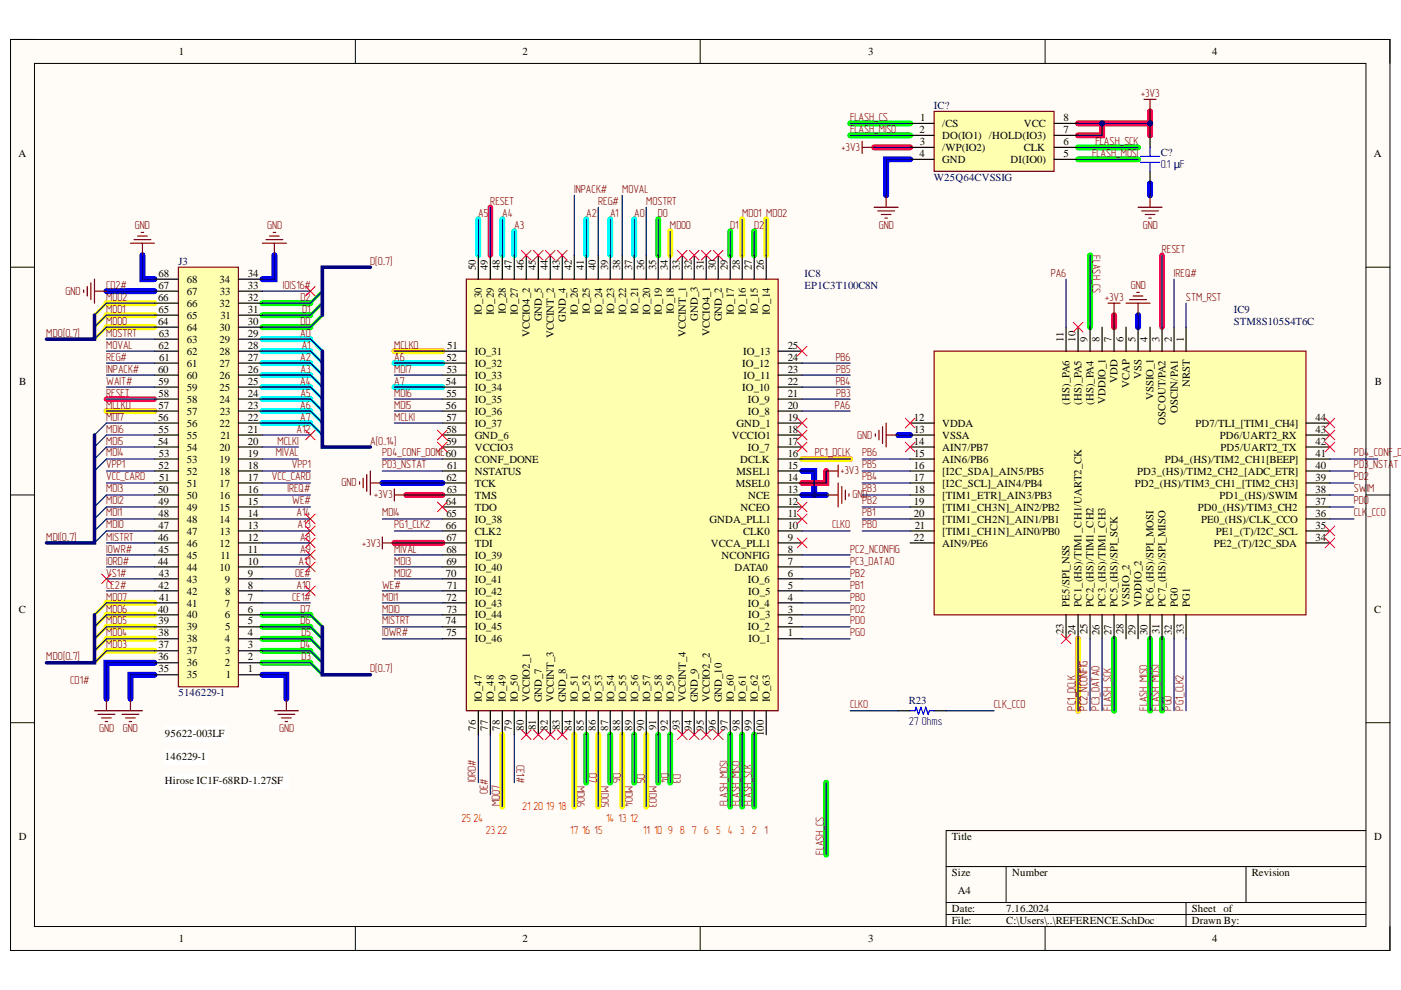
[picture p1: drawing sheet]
<svg xmlns="http://www.w3.org/2000/svg" width="297mm" height="210mm" viewBox="0 0 297 210" stroke-linecap="round" stroke-linejoin="round" font-family="sans-serif">
<defs><g id="words">
<g font-size="2.5" fill="#800000">
<text x="241.9" y="20.6">+3V3</text>
<text x="180.2" y="25.6">FLASH_CS</text>
<text x="180.2" y="28.2">FLASH_MISO</text>
<text x="178.4" y="32">+3V3</text>
<text x="231.5" y="33.3">FLASH_MOSI</text>
<text x="232.3" y="30.7">FLASH_SCK</text>
<text x="121.7" y="40.9">INPACK#</text>
<text x="131.9" y="40.9">MOVAL</text>
<text x="101.4" y="45.9">A5</text>
<text x="104" y="43.4">RESET</text>
<text x="106.5" y="45.9">A4</text>
<text x="124.3" y="45.9">A2</text>
<text x="126.8" y="43.4">REG#</text>
<text x="129.3" y="45.9">A1</text>
<text x="134.4" y="45.9">A0</text>
<text x="137" y="43.4">MOSTRT</text>
<text x="139.5" y="45.9">D0</text>
<text x="157.4" y="45.9">MDO1 MDO2</text>
<text x="28.6" y="48.5">GND</text>
<text x="56.6" y="48.5">GND</text>
<text x="109" y="48.5">A3</text>
<text x="142" y="48.5">MDO0</text>
<text x="154.8" y="48.5">D1</text>
<text x="159.9" y="48.5">D2</text>
<text x="186.3" y="48.5">GND</text>
<text x="242.3" y="48.5">GND</text>
<text x="246.3" y="53.6">RESET</text>
<text x="78.5" y="56.2">D[0..7]</text>
<text x="222.8" y="58.7">PA6</text>
<text x="231.6" y="54.2" transform="rotate(90 231.6 54.2)">FLASH_CS</text>
<text x="248.9" y="58.7">IREQ#</text>
<text x="13.9" y="62.5">GND</text>
<text x="22.5" y="63.8">MDO2</text>
<text x="22.5" y="61.3">CD2#</text>
<text x="59.9" y="61.3">IOIS16#</text>
<text x="63.7" y="63.8">D2</text>
<text x="234.3" y="63.8">+3V3</text>
<text x="239.7" y="61.3">GND</text>
<text x="251.4" y="63.8">STM_RST</text>
<text x="9.8" y="71.4">MDO[0..7]</text>
<text x="22.5" y="68.9">MDO0</text>
<text x="22.5" y="66.3">MDO1</text>
<text x="22.5" y="71.4">MOSTRT</text>
<text x="63.7" y="71.4">A0</text>
<text x="63.7" y="68.9">D0</text>
<text x="64.1" y="66.3">D1</text>
<text x="22.5" y="76.5">REG#</text>
<text x="22.5" y="73.9">MOVAL</text>
<text x="63.7" y="76.5">A2</text>
<text x="64" y="73.9">A1</text>
<text x="83.6" y="76.5">A6</text>
<text x="83.6" y="73.9">MCLKO</text>
<text x="177.2" y="76.5">PB6</text>
<text x="22.5" y="81.6">WAIT#</text>
<text x="22.5" y="79">INPACK#</text>
<text x="63.7" y="81.6">A4</text>
<text x="63.7" y="79">A3</text>
<text x="83.6" y="79">MDI7</text>
<text x="83.6" y="81.6">A7</text>
<text x="177.2" y="81.6">PB4</text>
<text x="177.3" y="79">PB5</text>
<text x="22.5" y="89.2">MDI7</text>
<text x="22.5" y="86.6">MCLKO</text>
<text x="22.5" y="84.1">RESET</text>
<text x="63.7" y="86.6">A6</text>
<text x="63.7" y="89.2">A7</text>
<text x="63.7" y="84.1">A5</text>
<text x="83.6" y="84.1">MDI6</text>
<text x="83.6" y="86.6">MDI5</text>
<text x="83.6" y="89.2">MCLKI</text>
<text x="177" y="86.6">PA6</text>
<text x="177.3" y="84.1">PB3</text>
<text x="22.5" y="94.2">MDI5</text>
<text x="22.5" y="91.7">MDI6</text>
<text x="58.8" y="94.2">MCLKI</text>
<text x="62.9" y="91.7">A12</text>
<text x="78.5" y="94.2">A[0..14]</text>
<text x="181.8" y="93">GND</text>
<text x="22.5" y="96.8">MDI4</text>
<text x="22.5" y="99.3">VPP1</text>
<text x="22.5" y="101.9">VCC_CARD</text>
<text x="57.6" y="101.9">VCC_CARD</text>
<text x="58.5" y="96.8">MIVAL</text>
<text x="61.9" y="99.3">VPP1</text>
<text x="81" y="96.8">PD4_CONF_DONE60</text>
<text x="81" y="99.3">PD3_NSTAT</text>
<text x="172.8" y="96.8">PC1_DCLK</text>
<text x="178.2" y="100.6">+3V3</text>
<text x="182.8" y="96.8">PB6</text>
<text x="182.8" y="99.3">PB5</text>
<text x="182.8" y="101.9">PB4</text>
<text x="287.1" y="101.9">PD2</text>
<text x="287.1" y="96.8">PD4_CONF</text>
<text x="287.1" y="99.3">PD3</text>
<text x="290.2" y="99.3">_NSTAT</text>
<text x="295.4" y="96.8">_DO</text>
<text x="22.5" y="106.9">MDI2</text>
<text x="22.5" y="104.4">MDI3</text>
<text x="61" y="104.4">IREQ#</text>
<text x="62" y="106.9">WE#</text>
<text x="72.4" y="103.1">GND</text>
<text x="79.3" y="105.7">+3V3</text>
<text x="180.7" y="105.7">GND</text>
<text x="182.8" y="104.4">PB3</text>
<text x="182.8" y="106.9">PB2</text>
<text x="287.1" y="106.9">PD0</text>
<text x="287.1" y="104.4">SWI</text>
<text x="290.1" y="104.4">M</text>
<text x="22.5" y="112">MDI0</text>
<text x="22.5" y="109.5">MDI1</text>
<text x="62.9" y="109.5">A14</text>
<text x="63.1" y="112">A13</text>
<text x="81" y="109.5">MDI4</text>
<text x="83.6" y="112">PG1_CLK2</text>
<text x="176.4" y="112">CLK0</text>
<text x="182.8" y="112">PB0</text>
<text x="182.8" y="109.5">PB1</text>
<text x="287.1" y="109.5">CLK_CCO</text>
<text x="9.8" y="114.6">MDI[0..7]</text>
<text x="22.5" y="119.7">IORD#</text>
<text x="22.5" y="117.2">IOWR#</text>
<text x="22.5" y="114.6">MISTRT</text>
<text x="63.3" y="119.7">A11</text>
<text x="63.7" y="114.6">A8</text>
<text x="63.7" y="117.2">A9</text>
<text x="76.8" y="115.9">+3V3</text>
<text x="83.6" y="119.7">MDI3</text>
<text x="83.6" y="117.2">MIVAL</text>
<text x="180.2" y="119.7">PC3_DATA0</text>
<text x="180.2" y="117.2">PC2_NCONFIG</text>
<text x="22.5" y="124.8">CE2#</text>
<text x="22.5" y="122.3">VS1#</text>
<text x="62.6" y="122.3">OE#</text>
<text x="62.9" y="124.8">A10</text>
<text x="81" y="124.8">WE#</text>
<text x="83.6" y="122.3">MDI2</text>
<text x="180.2" y="124.8">PB1</text>
<text x="180.2" y="122.3">PB2</text>
<text x="22.5" y="129.9">MDO6</text>
<text x="22.5" y="127.3">MDO7</text>
<text x="62" y="127.3">CE1#</text>
<text x="63.7" y="129.9">D7</text>
<text x="81" y="129.9">MDI0</text>
<text x="81" y="127.3">MDI1</text>
<text x="180.2" y="127.3">PB0</text>
<text x="180.2" y="129.9">PD2</text>
<text x="22.5" y="137.5">MDO3</text>
<text x="22.5" y="134.9">MDO4</text>
<text x="22.5" y="132.4">MDO5</text>
<text x="63.7" y="137.5">D4</text>
<text x="63.7" y="132.4">D6</text>
<text x="63.9" y="134.9">D5</text>
<text x="81" y="134.9">IOWR#</text>
<text x="81" y="132.4">MISTRT</text>
<text x="180.2" y="134.9">PG0</text>
<text x="180.2" y="132.4">PD0</text>
<text x="9.8" y="140">MDO[0..7]</text>
<text x="63.9" y="140">D3</text>
<text x="78.5" y="142.6">D[0..7]</text>
<text x="14.9" y="145.1">CD1#</text>
<text x="21" y="155.2">GND</text>
<text x="26.1" y="155.2">GND</text>
<text x="59.2" y="155.2">GND</text>
<text x="180.2" y="150.2">CLK0</text>
<text x="210.7" y="150.2">CLK_CCO</text>
<text x="228.1" y="150.7" transform="rotate(-90 228.1 150.7)">PC1_DCLK</text>
<text x="230.6" y="150.7" transform="rotate(-90 230.6 150.7)">PC2_NCONFIG</text>
<text x="233.1" y="150.7" transform="rotate(-90 233.1 150.7)">PC3_DATA0</text>
<text x="235.7" y="150.7" transform="rotate(-90 235.7 150.7)">FLASH_SCK</text>
<text x="243.3" y="150.7" transform="rotate(-90 243.3 150.7)">FLASH_MISO</text>
<text x="245.8" y="150.7" transform="rotate(-90 245.8 150.7)">FLASH_MOSI</text>
<text x="248.4" y="150.7" transform="rotate(-90 248.4 150.7)">PG0</text>
<text x="250.9" y="150.7" transform="rotate(-90 250.9 150.7)">PG1_CLK2</text>
<text x="100.9" y="165.9" transform="rotate(-90 100.9 165.9)">IORD#</text>
<text x="109.5" y="162.1" transform="rotate(90 109.5 162.1)">CE1#</text>
<text x="122.3" y="166.7" transform="rotate(90 122.3 166.7)">MDO6</text>
<text x="124.9" y="164" transform="rotate(90 124.9 164)">D7</text>
<text x="127.4" y="166.7" transform="rotate(90 127.4 166.7)">MDO5</text>
<text x="129.9" y="164" transform="rotate(90 129.9 164)">D6</text>
<text x="132.5" y="166.7" transform="rotate(90 132.5 166.7)">MDO4</text>
<text x="135" y="164" transform="rotate(90 135 164)">D5</text>
<text x="137.6" y="166.7" transform="rotate(90 137.6 166.7)">MDO3</text>
<text x="140.1" y="164" transform="rotate(90 140.1 164)">D4</text>
<text x="142.6" y="164" transform="rotate(90 142.6 164)">D3</text>
<text x="103.4" y="168.4" transform="rotate(-90 103.4 168.4)">OE#</text>
<text x="106" y="171" transform="rotate(-90 106 171)">MDO7</text>
<text x="154.3" y="171" transform="rotate(-90 154.3 171)">FLASH_MOSI</text>
<text x="156.9" y="171" transform="rotate(-90 156.9 171)">FLASH_MISO</text>
<text x="159.4" y="171" transform="rotate(-90 159.4 171)">FLASH_SCK</text>
<text x="174.6" y="181.2" transform="rotate(-90 174.6 181.2)">FLASH_CS</text>
</g>
<g font-size="2.5" fill="#000080">
<text x="246.1" y="35.5">0.1 µF</text>
<text x="192.7" y="153.7">27 Ohms</text>
</g>
<g font-size="2.5" fill="#f00">
<text x="110.7" y="171.7">21</text>
<text x="113.1" y="171.7">20</text>
<text x="115.8" y="171.7">19</text>
<text x="118.3" y="171.7">18</text>
<text x="97.9" y="174.4">25</text>
<text x="100.4" y="174.4">24</text>
<text x="103" y="176.9">23</text>
<text x="105.5" y="176.9">22</text>
<text x="120.9" y="176.9">17</text>
<text x="123.4" y="176.9">16</text>
<text x="126" y="176.9">15</text>
<text x="128.5" y="174.4">14</text>
<text x="131.1" y="174.4">13</text>
<text x="133.6" y="174.4">12</text>
<text x="136.4" y="176.9">11</text>
<text x="138.7" y="176.9">10</text>
<text x="141.6" y="176.9">9</text>
<text x="144.2" y="176.9">8</text>
<text x="146.7" y="176.9">7</text>
<text x="149.2" y="176.9">6</text>
<text x="151.9" y="176.9">5</text>
<text x="154.3" y="176.9">4</text>
<text x="156.9" y="176.9">3</text>
<text x="159.4" y="176.9">2</text>
<text x="162.1" y="176.9">1</text>
</g>
<g font-size="2.3">
<text x="37.9" y="11.7">1</text>
<text x="110.8" y="11.7">2</text>
<text x="184" y="11.7">3</text>
<text x="257" y="11.7">4</text>
<text x="195" y="28.2">2</text>
<text x="195.1" y="25.6">1</text>
<text x="199.8" y="26.9">/CS</text>
<text x="199.8" y="29.5">DO(IO1) /HOLD(IO3)</text>
<text x="217.1" y="26.9">VCC</text>
<text x="225.5" y="25.6">8</text>
<text x="225.5" y="28.2">7</text>
<text x="3.9" y="33.3">A</text>
<text x="195" y="33.3">4</text>
<text x="195" y="30.8">3</text>
<text x="199.8" y="32.1">/WP(IO2)</text>
<text x="199.8" y="34.6">GND</text>
<text x="214.3" y="34.6">DI(IO0)</text>
<text x="217.1" y="32.1">CLK</text>
<text x="225.5" y="30.8">6</text>
<text x="225.5" y="33.3">5</text>
<text x="291.3" y="33.3">A</text>
<text x="33.6" y="58.7">68</text>
<text x="39.6" y="60">68</text>
<text x="46.6" y="60">34</text>
<text x="52.6" y="58.7">34</text>
<text x="100.9" y="57.2" transform="rotate(-90 100.9 57.2)">50</text>
<text x="103.4" y="57.2" transform="rotate(-90 103.4 57.2)">49</text>
<text x="106" y="57.2" transform="rotate(-90 106 57.2)">48</text>
<text x="108.5" y="57.2" transform="rotate(-90 108.5 57.2)">47</text>
<text x="111.1" y="57.2" transform="rotate(-90 111.1 57.2)">46</text>
<text x="113.6" y="57.2" transform="rotate(-90 113.6 57.2)">45</text>
<text x="116.1" y="57.2" transform="rotate(-90 116.1 57.2)">44</text>
<text x="118.7" y="57.2" transform="rotate(-90 118.7 57.2)">43</text>
<text x="121.2" y="57.2" transform="rotate(-90 121.2 57.2)">42</text>
<text x="123.8" y="57.2" transform="rotate(-90 123.8 57.2)">41</text>
<text x="126.3" y="57.2" transform="rotate(-90 126.3 57.2)">40</text>
<text x="128.9" y="57.2" transform="rotate(-90 128.9 57.2)">39</text>
<text x="131.5" y="57.2" transform="rotate(-90 131.5 57.2)">38</text>
<text x="134" y="57.2" transform="rotate(-90 134 57.2)">37</text>
<text x="136.5" y="57.2" transform="rotate(-90 136.5 57.2)">36</text>
<text x="139.1" y="57.2" transform="rotate(-90 139.1 57.2)">35</text>
<text x="141.6" y="57.2" transform="rotate(-90 141.6 57.2)">34</text>
<text x="144.2" y="57.2" transform="rotate(-90 144.2 57.2)">33</text>
<text x="146.7" y="57.2" transform="rotate(-90 146.7 57.2)">32</text>
<text x="149.2" y="57.2" transform="rotate(-90 149.2 57.2)">31</text>
<text x="151.8" y="57.2" transform="rotate(-90 151.8 57.2)">30</text>
<text x="154.3" y="57.2" transform="rotate(-90 154.3 57.2)">29</text>
<text x="156.9" y="57.2" transform="rotate(-90 156.9 57.2)">28</text>
<text x="159.4" y="57.2" transform="rotate(-90 159.4 57.2)">27</text>
<text x="161.9" y="57.2" transform="rotate(-90 161.9 57.2)">26</text>
<text x="33.5" y="63.8">66</text>
<text x="33.6" y="61.3">67</text>
<text x="39.6" y="65.1">66</text>
<text x="39.6" y="62.5">67</text>
<text x="46.6" y="65.1">32</text>
<text x="46.6" y="62.5">33</text>
<text x="52.6" y="63.8">32</text>
<text x="52.6" y="61.3">33</text>
<text x="33.5" y="68.9">64</text>
<text x="33.6" y="66.3">65</text>
<text x="33.7" y="71.4">63</text>
<text x="39.6" y="70.1">64</text>
<text x="39.6" y="67.6">65</text>
<text x="46.6" y="70.1">30</text>
<text x="46.7" y="67.6">31</text>
<text x="52.6" y="71.4">29</text>
<text x="52.6" y="68.9">30</text>
<text x="52.6" y="66.3">31</text>
<text x="102.2" y="66.8" transform="rotate(-90 102.2 66.8)">IO_30</text>
<text x="104.7" y="66.8" transform="rotate(-90 104.7 66.8)">IO_29</text>
<text x="107.3" y="66.7" transform="rotate(-90 107.3 66.7)">IO_28</text>
<text x="109.8" y="66.8" transform="rotate(-90 109.8 66.8)">IO_27</text>
<text x="112.3" y="71.5" transform="rotate(-90 112.3 71.5)">VCCIO4_2</text>
<text x="114.9" y="68.1" transform="rotate(-90 114.9 68.1)">GND_5</text>
<text x="117.4" y="71.7" transform="rotate(-90 117.4 71.7)">VCCINT_2</text>
<text x="120" y="68.2" transform="rotate(-90 120 68.2)">GND_4</text>
<text x="122.5" y="66.8" transform="rotate(-90 122.5 66.8)">IO_26</text>
<text x="125" y="66.7" transform="rotate(-90 125 66.7)">IO_25</text>
<text x="127.7" y="66.8" transform="rotate(-90 127.7 66.8)">IO_24</text>
<text x="130.2" y="66.7" transform="rotate(-90 130.2 66.7)">IO_23</text>
<text x="132.7" y="66.8" transform="rotate(-90 132.7 66.8)">IO_22</text>
<text x="135.3" y="66.6" transform="rotate(-90 135.3 66.6)">IO_21</text>
<text x="137.8" y="66.8" transform="rotate(-90 137.8 66.8)">IO_20</text>
<text x="140.4" y="66.8" transform="rotate(-90 140.4 66.8)">IO_19</text>
<text x="142.9" y="66.7" transform="rotate(-90 142.9 66.7)">IO_18</text>
<text x="145.4" y="71.5" transform="rotate(-90 145.4 71.5)">VCCINT_1</text>
<text x="148" y="68" transform="rotate(-90 148 68)">GND_3</text>
<text x="150.5" y="71.2" transform="rotate(-90 150.5 71.2)">VCCIO4_1</text>
<text x="153.1" y="68.1" transform="rotate(-90 153.1 68.1)">GND_2</text>
<text x="155.6" y="66.8" transform="rotate(-90 155.6 66.8)">IO_17</text>
<text x="158.1" y="66.8" transform="rotate(-90 158.1 66.8)">IO_16</text>
<text x="160.7" y="66.7" transform="rotate(-90 160.7 66.7)">IO_15</text>
<text x="163.2" y="66.8" transform="rotate(-90 163.2 66.8)">IO_14</text>
<text x="33.6" y="73.9">62</text>
<text x="33.8" y="76.5">61</text>
<text x="39.6" y="77.8">61</text>
<text x="39.6" y="75.2">62</text>
<text x="39.6" y="72.7">63</text>
<text x="46.6" y="77.8">27</text>
<text x="46.6" y="75.2">28</text>
<text x="46.6" y="72.7">29</text>
<text x="52.6" y="76.5">27</text>
<text x="52.6" y="73.9">28</text>
<text x="94.6" y="76.5">52</text>
<text x="94.8" y="73.9">51</text>
<text x="100.7" y="77.8">IO_32</text>
<text x="100.7" y="75.2">IO_31</text>
<text x="157.4" y="77.8">IO_12</text>
<text x="157.5" y="75.2">IO_13</text>
<text x="167" y="76.5">24</text>
<text x="167" y="73.9">25</text>
<text x="225.5" y="72.4" transform="rotate(-90 225.5 72.4)">11</text>
<text x="228.1" y="72.4" transform="rotate(-90 228.1 72.4)">10</text>
<text x="230.6" y="72.4" transform="rotate(-90 230.6 72.4)">9</text>
<text x="233.1" y="72.4" transform="rotate(-90 233.1 72.4)">8</text>
<text x="235.7" y="72.4" transform="rotate(-90 235.7 72.4)">7</text>
<text x="238.2" y="72.4" transform="rotate(-90 238.2 72.4)">6</text>
<text x="240.8" y="72.4" transform="rotate(-90 240.8 72.4)">5</text>
<text x="243.3" y="72.4" transform="rotate(-90 243.3 72.4)">4</text>
<text x="245.8" y="72.4" transform="rotate(-90 245.8 72.4)">3</text>
<text x="248.5" y="72.4" transform="rotate(-90 248.5 72.4)">2</text>
<text x="251" y="72.4" transform="rotate(-90 251 72.4)">1</text>
<text x="4.1" y="81.6">B</text>
<text x="33.5" y="79">60</text>
<text x="33.6" y="81.6">59</text>
<text x="39.6" y="82.8">59</text>
<text x="39.6" y="80.3">60</text>
<text x="46.6" y="82.8">25</text>
<text x="46.6" y="80.3">26</text>
<text x="52.6" y="81.6">25</text>
<text x="52.6" y="79">26</text>
<text x="94.6" y="81.6">54</text>
<text x="94.7" y="79">53</text>
<text x="100.7" y="82.8">IO_34</text>
<text x="100.7" y="80.3">IO_33</text>
<text x="157.4" y="82.8">IO_10</text>
<text x="157.6" y="80.3">IO_11</text>
<text x="167" y="81.6">22</text>
<text x="167" y="79">23</text>
<text x="236.9" y="81.1" transform="rotate(-90 236.9 81.1)">VDD</text>
<text x="239.5" y="82.2" transform="rotate(-90 239.5 82.2)">VCAP</text>
<text x="242" y="80.3" transform="rotate(-90 242 80.3)">VSS</text>
<text x="252.3" y="82.1" transform="rotate(-90 252.3 82.1)">NRST</text>
<text x="291.5" y="81.6">B</text>
<text x="33.5" y="89.3">56</text>
<text x="33.6" y="86.6">57</text>
<text x="33.6" y="84.1">58</text>
<text x="39.6" y="87.9">57</text>
<text x="39.6" y="85.4">58</text>
<text x="46.6" y="85.4">24</text>
<text x="46.6" y="87.9">23</text>
<text x="52.6" y="89.3">22</text>
<text x="52.6" y="86.6">23</text>
<text x="52.6" y="84.1">24</text>
<text x="94.6" y="86.6">56</text>
<text x="94.6" y="89.3">57</text>
<text x="94.6" y="84.1">55</text>
<text x="100.7" y="87.9">IO_36</text>
<text x="100.7" y="85.4">IO_35</text>
<text x="158.6" y="87.9">IO_8</text>
<text x="158.6" y="85.4">IO_9</text>
<text x="167" y="89.3">19</text>
<text x="167" y="86.6">20</text>
<text x="167" y="84.1">21</text>
<text x="193.8" y="89.3">12</text>
<text x="226.8" y="85.8" transform="rotate(-90 226.8 85.8)">(HS)_PA6</text>
<text x="229.3" y="85.8" transform="rotate(-90 229.3 85.8)">(HS)_PA5</text>
<text x="231.9" y="85.9" transform="rotate(-90 231.9 85.9)">(HS)_PA4</text>
<text x="234.4" y="85.6" transform="rotate(-90 234.4 85.6)">VDDIO_1</text>
<text x="244.6" y="84.9" transform="rotate(-90 244.6 84.9)">VSSIO_1</text>
<text x="249.7" y="87.6" transform="rotate(-90 249.7 87.6)">OSCIN/PA1</text>
<text x="278.9" y="89.3">44</text>
<text x="33.5" y="94.3">54</text>
<text x="33.6" y="91.8">55</text>
<text x="39.6" y="95.6">54</text>
<text x="39.6" y="93.1">55</text>
<text x="39.6" y="90.5">56</text>
<text x="46.6" y="95.6">20</text>
<text x="46.6" y="90.5">22</text>
<text x="46.7" y="93.1">21</text>
<text x="52.6" y="94.3">20</text>
<text x="52.6" y="91.8">21</text>
<text x="94.6" y="94.3">59</text>
<text x="94.6" y="91.8">58</text>
<text x="100.7" y="95.6">VCCIO3</text>
<text x="100.7" y="93.1">GND_6</text>
<text x="100.7" y="90.5">IO_37</text>
<text x="155.2" y="93.1">VCCIO1</text>
<text x="156.2" y="90.5">GND_1</text>
<text x="158.6" y="95.6">IO_7</text>
<text x="167" y="94.3">17</text>
<text x="167" y="91.8">18</text>
<text x="193.8" y="94.3">14</text>
<text x="193.9" y="91.8">13</text>
<text x="199.8" y="90.5">VDDA</text>
<text x="199.8" y="93.1">VSSA</text>
<text x="199.8" y="95.6">AIN7/PB7</text>
<text x="247.1" y="90" transform="rotate(-90 247.1 90)">OSCOUT/PA2</text>
<text x="253.5" y="90.5">PD7/TLI_[TIM1_CH4]</text>
<text x="258.6" y="93.1">PD6/UART2_RX</text>
<text x="258.8" y="95.6">PD5/UART2_TX</text>
<text x="278.9" y="91.8">43</text>
<text x="278.9" y="94.3">42</text>
<text x="33.6" y="99.4">52</text>
<text x="33.7" y="96.9">53</text>
<text x="33.8" y="101.9">51</text>
<text x="39.6" y="100.7">52</text>
<text x="39.6" y="98.1">53</text>
<text x="46.6" y="100.7">18</text>
<text x="46.6" y="98.1">19</text>
<text x="52.6" y="101.9">17</text>
<text x="52.6" y="99.4">18</text>
<text x="52.6" y="96.9">19</text>
<text x="94.6" y="101.9">62</text>
<text x="94.8" y="99.4">61</text>
<text x="100.7" y="100.7">NSTATUS</text>
<text x="100.7" y="98.1">CONF_DONE</text>
<text x="156.2" y="100.7">MSEL1</text>
<text x="156.9" y="98.1">DCLK</text>
<text x="167" y="101.9">14</text>
<text x="167" y="99.4">15</text>
<text x="167" y="96.9">16</text>
<text x="193.8" y="99.4">16</text>
<text x="193.8" y="101.9">17</text>
<text x="193.9" y="96.9">15</text>
<text x="199.8" y="98.1">AIN6/PB6</text>
<text x="199.8" y="100.7">[I2C_SDA]_AIN5/PB5</text>
<text x="241.1" y="100.7">PD3_(HS)/TIM2_CH2_[ADC_ETR]</text>
<text x="246.9" y="98.1">PD4_(HS)/TIM2_CH1[BEEP]</text>
<text x="278.9" y="96.9">41</text>
<text x="278.9" y="99.4">40</text>
<text x="278.9" y="101.9">39</text>
<text x="33.5" y="104.5">50</text>
<text x="33.6" y="107">49</text>
<text x="39.6" y="105.8">50</text>
<text x="39.6" y="103.2">51</text>
<text x="46.6" y="105.8">16</text>
<text x="46.6" y="103.2">17</text>
<text x="52.6" y="107">15</text>
<text x="52.6" y="104.5">16</text>
<text x="94.6" y="107">64</text>
<text x="94.7" y="104.5">63</text>
<text x="100.7" y="105.8">TMS</text>
<text x="100.7" y="103.2">TCK</text>
<text x="156" y="103.2">MSEL0</text>
<text x="158.6" y="105.8">NCE</text>
<text x="167" y="107">12</text>
<text x="167" y="104.5">13</text>
<text x="193.8" y="107">19</text>
<text x="193.9" y="104.5">18</text>
<text x="199.8" y="103.2">[I2C_SCL]_AIN4/PB4</text>
<text x="199.8" y="105.8">[TIM1_ETR]_AIN3/PB3</text>
<text x="240.6" y="103.2">PD2_(HS)/TIM3_CH1_[TIM2_CH3]</text>
<text x="258.5" y="105.8">PD1_(HS)/SWIM</text>
<text x="278.9" y="104.5">38</text>
<text x="278.9" y="107">37</text>
<text x="33.6" y="112.1">47</text>
<text x="33.6" y="109.6">48</text>
<text x="39.6" y="113.4">47</text>
<text x="39.6" y="110.8">48</text>
<text x="39.6" y="108.3">49</text>
<text x="46.6" y="110.8">14</text>
<text x="46.6" y="108.3">15</text>
<text x="46.6" y="113.4">13</text>
<text x="52.6" y="112.1">13</text>
<text x="52.6" y="109.6">14</text>
<text x="94.6" y="112.1">66</text>
<text x="94.6" y="109.6">65</text>
<text x="100.7" y="113.4">CLK2</text>
<text x="100.7" y="110.8">IO_38</text>
<text x="100.7" y="108.3">TDO</text>
<text x="150.4" y="110.8">GNDA_PLL1</text>
<text x="157" y="108.3">NCEO</text>
<text x="157.5" y="113.4">CLK0</text>
<text x="167" y="112.1">10</text>
<text x="167" y="109.6">11</text>
<text x="193.8" y="109.6">20</text>
<text x="193.9" y="112.1">21</text>
<text x="199.8" y="108.3">[TIM1_CH3N]_AIN2/PB2</text>
<text x="199.8" y="110.8">[TIM1_CH2N]_AIN1/PB1</text>
<text x="199.8" y="113.4">[TIM1_CH1N]_AIN0/PB0</text>
<text x="254" y="108.3">PD0_(HS)/TIM3_CH2</text>
<text x="254.6" y="110.8">PE0_(HS)/CLK_CCO</text>
<text x="257.8" y="113.4">PE1_(T)/I2C_SCL</text>
<text x="278.9" y="109.6">36</text>
<text x="278.9" y="112.1">35</text>
<text x="33.5" y="119.7">44</text>
<text x="33.5" y="114.6">46</text>
<text x="33.6" y="117.2">45</text>
<text x="39.6" y="118.4">45</text>
<text x="39.6" y="115.9">46</text>
<text x="46.6" y="115.9">12</text>
<text x="46.7" y="118.4">11</text>
<text x="52.6" y="119.7">10</text>
<text x="52.6" y="117.2">11</text>
<text x="52.6" y="114.6">12</text>
<text x="94.6" y="119.7">69</text>
<text x="94.6" y="117.2">68</text>
<text x="94.6" y="114.6">67</text>
<text x="100.7" y="118.4">IO_39</text>
<text x="100.7" y="115.9">TDI</text>
<text x="150.7" y="115.9">VCCA_PLL1</text>
<text x="153" y="118.4">NCONFIG</text>
<text x="167" y="119.7">7</text>
<text x="167" y="117.2">8</text>
<text x="167" y="114.6">9</text>
<text x="193.8" y="114.6">22</text>
<text x="199.8" y="115.9">AIN9/PE6</text>
<text x="257.3" y="115.9">PE2_(T)/I2C_SDA</text>
<text x="278.9" y="114.6">34</text>
<text x="33.6" y="124.8">42</text>
<text x="33.7" y="122.3">43</text>
<text x="39.6" y="123.5">43</text>
<text x="39.6" y="121">44</text>
<text x="46.6" y="121">10</text>
<text x="47.7" y="123.5">9</text>
<text x="52.6" y="124.8">8</text>
<text x="52.6" y="122.3">9</text>
<text x="94.6" y="122.3">70</text>
<text x="94.8" y="124.8">71</text>
<text x="100.7" y="123.5">IO_41</text>
<text x="100.7" y="121">IO_40</text>
<text x="155.8" y="121">DATA0</text>
<text x="158.6" y="123.5">IO_6</text>
<text x="167" y="124.8">5</text>
<text x="167" y="122.3">6</text>
<text x="4" y="129.9">C</text>
<text x="33.5" y="129.9">40</text>
<text x="33.8" y="127.3">41</text>
<text x="39.6" y="131.1">40</text>
<text x="39.6" y="128.6">41</text>
<text x="39.6" y="126.1">42</text>
<text x="47.7" y="131.1">6</text>
<text x="47.7" y="128.6">7</text>
<text x="47.7" y="126.1">8</text>
<text x="52.6" y="129.9">6</text>
<text x="52.6" y="127.3">7</text>
<text x="94.6" y="127.3">72</text>
<text x="94.7" y="129.9">73</text>
<text x="100.7" y="131.1">IO_44</text>
<text x="100.7" y="128.6">IO_43</text>
<text x="100.7" y="126.1">IO_42</text>
<text x="158.6" y="128.6">IO_4</text>
<text x="158.6" y="131.1">IO_3</text>
<text x="158.6" y="126.1">IO_5</text>
<text x="167" y="129.9">3</text>
<text x="167" y="127.3">4</text>
<text x="226.8" y="128.6" transform="rotate(-90 226.8 128.6)">PE5/SPI_NSS</text>
<text x="229.3" y="128.6" transform="rotate(-90 229.3 128.6)">PC1_(HS)/TIM1_CH1/UART2_CK</text>
<text x="231.9" y="128.6" transform="rotate(-90 231.9 128.6)">PC2_(HS)/TIM1_CH2</text>
<text x="234.4" y="128.6" transform="rotate(-90 234.4 128.6)">PC3_(HS)/TIM1_CH3</text>
<text x="236.9" y="128.6" transform="rotate(-90 236.9 128.6)">PC5_(HS)/SPI_SCK</text>
<text x="239.5" y="128.6" transform="rotate(-90 239.5 128.6)">VSSIO_2</text>
<text x="242" y="128.6" transform="rotate(-90 242 128.6)">VDDIO_2</text>
<text x="244.6" y="128.6" transform="rotate(-90 244.6 128.6)">PC6_(HS)/SPI_MOSI</text>
<text x="247.1" y="128.6" transform="rotate(-90 247.1 128.6)">PC7_(HS)/SPI_MISO</text>
<text x="249.7" y="128.6" transform="rotate(-90 249.7 128.6)">PG0</text>
<text x="252.3" y="128.6" transform="rotate(-90 252.3 128.6)">PG1</text>
<text x="291.4" y="129.9">C</text>
<text x="33.6" y="137.5">37</text>
<text x="33.6" y="134.9">38</text>
<text x="33.6" y="132.4">39</text>
<text x="39.6" y="136.2">38</text>
<text x="39.6" y="133.7">39</text>
<text x="47.7" y="136.2">4</text>
<text x="47.7" y="133.7">5</text>
<text x="52.6" y="137.5">3</text>
<text x="52.6" y="134.9">4</text>
<text x="52.6" y="132.4">5</text>
<text x="94.6" y="132.4">74</text>
<text x="94.6" y="134.9">75</text>
<text x="100.7" y="136.2">IO_46</text>
<text x="100.7" y="133.7">IO_45</text>
<text x="158.6" y="133.7">IO_2</text>
<text x="158.7" y="136.2">IO_1</text>
<text x="167" y="134.9">1</text>
<text x="167" y="132.4">2</text>
<text x="225.5" y="134.5" transform="rotate(-90 225.5 134.5)">23</text>
<text x="228.1" y="134.6" transform="rotate(-90 228.1 134.6)">24</text>
<text x="230.6" y="134.5" transform="rotate(-90 230.6 134.5)">25</text>
<text x="233.1" y="134.6" transform="rotate(-90 233.1 134.6)">26</text>
<text x="235.7" y="134.6" transform="rotate(-90 235.7 134.6)">27</text>
<text x="238.2" y="134.5" transform="rotate(-90 238.2 134.5)">28</text>
<text x="240.8" y="134.6" transform="rotate(-90 240.8 134.6)">29</text>
<text x="243.3" y="134.6" transform="rotate(-90 243.3 134.6)">30</text>
<text x="245.8" y="134.4" transform="rotate(-90 245.8 134.4)">31</text>
<text x="248.5" y="134.6" transform="rotate(-90 248.5 134.6)">32</text>
<text x="251" y="134.5" transform="rotate(-90 251 134.5)">33</text>
<text x="33.5" y="140">36</text>
<text x="33.6" y="142.6">35</text>
<text x="39.6" y="143.8">35</text>
<text x="39.6" y="141.3">36</text>
<text x="39.6" y="138.7">37</text>
<text x="47.7" y="141.3">2</text>
<text x="47.7" y="138.7">3</text>
<text x="47.9" y="143.8">1</text>
<text x="52.6" y="142.6">1</text>
<text x="52.6" y="140">2</text>
<text x="102.2" y="148.9" transform="rotate(-90 102.2 148.9)">IO_47</text>
<text x="104.7" y="148.9" transform="rotate(-90 104.7 148.9)">IO_48</text>
<text x="107.3" y="148.9" transform="rotate(-90 107.3 148.9)">IO_49</text>
<text x="109.8" y="148.9" transform="rotate(-90 109.8 148.9)">IO_50</text>
<text x="112.3" y="148.9" transform="rotate(-90 112.3 148.9)">VCCIO2_1</text>
<text x="114.9" y="148.9" transform="rotate(-90 114.9 148.9)">GND_7</text>
<text x="117.4" y="148.9" transform="rotate(-90 117.4 148.9)">VCCINT_3</text>
<text x="120" y="148.9" transform="rotate(-90 120 148.9)">GND_8</text>
<text x="122.5" y="148.9" transform="rotate(-90 122.5 148.9)">IO_51</text>
<text x="125" y="148.9" transform="rotate(-90 125 148.9)">IO_52</text>
<text x="127.7" y="148.9" transform="rotate(-90 127.7 148.9)">IO_53</text>
<text x="130.2" y="148.9" transform="rotate(-90 130.2 148.9)">IO_54</text>
<text x="132.7" y="148.9" transform="rotate(-90 132.7 148.9)">IO_55</text>
<text x="135.3" y="148.9" transform="rotate(-90 135.3 148.9)">IO_56</text>
<text x="137.8" y="148.9" transform="rotate(-90 137.8 148.9)">IO_57</text>
<text x="140.4" y="148.9" transform="rotate(-90 140.4 148.9)">IO_58</text>
<text x="142.9" y="148.9" transform="rotate(-90 142.9 148.9)">IO_59</text>
<text x="145.4" y="148.9" transform="rotate(-90 145.4 148.9)">VCCINT_4</text>
<text x="148" y="148.9" transform="rotate(-90 148 148.9)">GND_9</text>
<text x="150.5" y="148.9" transform="rotate(-90 150.5 148.9)">VCCIO2_2</text>
<text x="153.1" y="148.9" transform="rotate(-90 153.1 148.9)">GND_10</text>
<text x="155.6" y="148.9" transform="rotate(-90 155.6 148.9)">IO_60</text>
<text x="158.1" y="148.9" transform="rotate(-90 158.1 148.9)">IO_61</text>
<text x="160.7" y="148.9" transform="rotate(-90 160.7 148.9)">IO_62</text>
<text x="163.2" y="148.9" transform="rotate(-90 163.2 148.9)">IO_63</text>
<text x="100.9" y="154.9" transform="rotate(-90 100.9 154.9)">76</text>
<text x="103.4" y="154.9" transform="rotate(-90 103.4 154.9)">77</text>
<text x="106" y="154.9" transform="rotate(-90 106 154.9)">78</text>
<text x="108.5" y="154.9" transform="rotate(-90 108.5 154.9)">79</text>
<text x="111.1" y="154.9" transform="rotate(-90 111.1 154.9)">80</text>
<text x="113.6" y="154.7" transform="rotate(-90 113.6 154.7)">81</text>
<text x="116.1" y="154.9" transform="rotate(-90 116.1 154.9)">82</text>
<text x="118.7" y="154.8" transform="rotate(-90 118.7 154.8)">83</text>
<text x="121.2" y="154.9" transform="rotate(-90 121.2 154.9)">84</text>
<text x="123.8" y="154.9" transform="rotate(-90 123.8 154.9)">85</text>
<text x="126.3" y="154.9" transform="rotate(-90 126.3 154.9)">86</text>
<text x="128.9" y="154.9" transform="rotate(-90 128.9 154.9)">87</text>
<text x="131.5" y="154.9" transform="rotate(-90 131.5 154.9)">88</text>
<text x="134" y="154.9" transform="rotate(-90 134 154.9)">89</text>
<text x="136.5" y="154.9" transform="rotate(-90 136.5 154.9)">90</text>
<text x="139.1" y="154.7" transform="rotate(-90 139.1 154.7)">91</text>
<text x="141.6" y="154.9" transform="rotate(-90 141.6 154.9)">92</text>
<text x="144.2" y="154.8" transform="rotate(-90 144.2 154.8)">93</text>
<text x="146.7" y="154.9" transform="rotate(-90 146.7 154.9)">94</text>
<text x="149.2" y="154.9" transform="rotate(-90 149.2 154.9)">95</text>
<text x="151.8" y="154.9" transform="rotate(-90 151.8 154.9)">96</text>
<text x="154.3" y="154.9" transform="rotate(-90 154.3 154.9)">97</text>
<text x="156.9" y="154.9" transform="rotate(-90 156.9 154.9)">98</text>
<text x="159.4" y="154.9" transform="rotate(-90 159.4 154.9)">99</text>
<text x="35" y="156.2">95622-003LF</text>
<text x="35" y="161.2">146229-1</text>
<text x="161.9" y="156.1" transform="rotate(-90 161.9 156.1)">100</text>
<text x="35" y="166.2">Hirose IC1F-68RD-1.27SF</text>
<text x="4" y="178.2">D</text>
<text x="201.8" y="178.2">Title</text>
<text x="291.4" y="178.2">D</text>
<text x="201.8" y="185.8">Size</text>
<text x="214.6" y="185.8">Number</text>
<text x="265.4" y="185.8">Revision</text>
<text x="203.1" y="189.6">A4</text>
<text x="201.8" y="193.4">Date:</text>
<text x="201.8" y="195.9">File:</text>
<text x="213.3" y="193.4">7.16.2024</text>
<text x="213.3" y="195.9">C:\Users\..\REFERENCE.SchDoc</text>
<text x="252.7" y="193.4">Sheet of</text>
<text x="252.7" y="195.9">Drawn By:</text>
<text x="37.9" y="199.7">1</text>
<text x="110.8" y="199.7">2</text>
<text x="184" y="199.7">3</text>
<text x="257" y="199.7">4</text>
</g>
<g font-size="2.3" fill="#000080">
<text x="198" y="23.1">IC?</text>
<text x="246.1" y="33.1">C?</text>
<text x="198" y="38.4">W25Q64CVSSIG</text>
<text x="37.8" y="56.2">J3</text>
<text x="170.6" y="58.7">IC8</text>
<text x="170.6" y="61.3">EP1C3T100C8N</text>
<text x="261.6" y="66.3">IC9</text>
<text x="261.6" y="68.9">STM8S105S4T6C</text>
<text x="37.8" y="147.6">5146229-1</text>
<text x="192.7" y="149.2">R23</text>
</g>
</g></defs>
<path d="M2.2 8.4h292.5v193.1h-292.5z" fill-rule="evenodd" fill="#fffcf8"/>
<path d="M2.2 8.4h292.5v193.1h-292.5z" fill="none" stroke="#000" stroke-width=".21"/>
<path d="M7.3 13.4h282.3v183h-282.3z" fill-rule="evenodd" fill="#fffcf8"/>
<g fill="none" stroke="#000" stroke-width=".21">
<path d="M2.2 8.4h5.1M7.3 13.4h282.3v183h-282.3zM75.3 8.4v5M148.5 8.4v5M221.6 8.4v5M289.6 8.4h5.1v5M2.2 56.7h5.1M289.6 56.7h5.1M2.2 104.9h5.1M289.6 105h5.1M2.2 153.2h5.1M289.6 153.2h5.1"/>
<path d="M289.6 176.1h-89v20.3M75.3 196.4v5.1M148.5 196.4v5.1M200.6 183.7h89M200.6 191.4h89M200.6 193.9h89M213.3 183.7v7.7M221.6 196.4v5.1M251.5 191.4v5M264.2 183.7v7.7M294.7 196.4v5.1"/>
</g>
<path d="M22.6 64.3l-2.6 2.5M22.6 66.8l-2.6 2.6M22.6 69.4l-2.6 2.5M22.6 132.9l-2.6 2.5M22.6 135.4l-2.6 2.6M22.6 138l-2.6 2.5M22.6 127.8l-2.6 2.6M22.6 130.4l-2.6 2.5" fill="none" stroke="#ff0" stroke-width=".68"/>
<path d="M68.3 61.7l-2.5 2.6M68.3 66.8l-2.5 2.6M68.3 64.3l-2.5 2.5M65.8 135.4l2.5 2.6M65.8 138l2.5 2.5M65.8 130.4l2.5 2.5M65.8 132.9l2.5 2.5M65.8 140.5l2.5 2.6" fill="none" stroke="#0f0" stroke-width=".68"/>
<path d="M65.8 77l2.5 2.5M65.8 79.5l2.5 2.6M65.8 71.9l2.5 2.5M65.8 74.4l2.5 2.6M65.8 87.2l2.5 2.5M65.8 89.7l2.5 2.5M65.8 82.1l2.5 2.5M65.8 84.6l2.5 2.6" fill="none" stroke="#0ff" stroke-width=".68"/>
<g fill="none" stroke="#00f" stroke-width="1.3">
<path d="M193 33.8h-5.1v7.6M243.8 38.9v2.5M30.2 54.1v5.1h2.5M58.2 54.1v5.1h-2.6M22.6 61.7h10.1M241.3 66.8v2.6M170.1 99.9h2.5v5.1M190.4 92.2h2.6M81.1 102.4h12.7M170.1 105h5.1M32.7 143.1h-5v5M32.7 140.5h-10.1v7.6"/>
<path d="M55.6 143.1h5.1v5"/>
</g>
<g fill="none" stroke="#0f0" stroke-width="1.3">
<path d="M180.2 26.2h12.8M180.2 28.7h12.8M228.6 33.8h12.7M228.6 31.2h12.7M139.6 46.5v7.6M154.8 49v5.1M159.9 49v5.1M231.1 54.1v15.3M55.6 69.4h10.2M55.6 66.8h10.2M55.6 64.3h10.2M55.6 138h10.2"/>
<path d="M55.6 135.4h10.2M55.6 132.9h10.2M55.6 130.4h10.2M236.2 135.4v15.3M243.8 135.4v15.3M246.4 135.4v15.3M55.6 140.5h10.2M124.3 155.8v10.1M129.4 155.8v10.1M134.5 155.8v10.1M139.6 155.8v10.1M142.1 155.8v10.1"/>
<path d="M154.8 155.8v15.2M157.4 155.8v15.2M159.9 155.8v15.2M175.2 165.9v15.3"/>
</g>
<g fill="none" stroke="#0ff" stroke-width="1.3">
<path d="M101.4 46.5v7.6M106.5 46.5v7.6M109 49v5.1M124.3 46.5v7.6M129.4 46.5v7.6M134.5 46.5v7.6M55.6 79.5h10.2M55.6 74.4h10.2M55.6 71.9h10.2M55.6 77h10.2M83.6 77h10.2M55.6 89.7h10.2"/>
<path d="M55.6 87.2h10.2M55.6 84.6h10.2M55.6 82.1h10.2M83.6 82.1h10.2"/>
</g>
<g fill="none" stroke="#ff0" stroke-width="1.3">
<path d="M142.1 49v5.1M157.4 46.5v7.6M162.4 46.5v7.6M22.6 64.3h10.1M22.6 66.8h10.1M22.6 69.4h10.1M22.6 127.8h10.1M22.6 130.4h10.1M22.6 132.9h10.1M22.6 135.4h10.1M22.6 138h10.1M106.5 155.8v15.2"/>
<path d="M121.8 155.8v15.2M126.8 155.8v15.2M131.9 155.8v15.2M137 155.8v15.2"/>
</g>
<path d="M104 43.9v10.2M246.4 54.1v15.3M22.6 84.6h10.1" fill="none" stroke="#f0f" stroke-width="1.3"/>
<path d="M83.6 74.4h10.2M22.6 87.2h10.1M170.1 97.3h10.1M228.6 135.4v15.3" fill="none" stroke="#f90" stroke-width="1.3"/>
<path d="M185.3 31.2h7.7M233.7 26.2v2.5h-5.1M243.8 23.6v2.6h-15.2M243.8 26.2v2.5M236.2 66.8v2.6M175.2 99.9v2.5h-5.1M83.6 115.1h10.2M86.2 104.9h7.6" fill="none" stroke="#f00" stroke-width="1.3"/>
<path d="M98.9 59.2h66.1v91.5h-66.1z" fill-rule="evenodd" fill="#ffffb0"/>
<path d="M98.9 59.2h66.1v91.5h-66.1z" fill="none" stroke="#800000" stroke-width=".25"/>
<g fill="none" stroke="#000" stroke-width=".25">
<path d="M101.4 54.1v5.1M104 54.1v5.1M106.5 54.1v5.1M109 54.1v5.1M111.6 54.1v5.1M114.1 54.1v5.1M116.7 54.1v5.1M119.2 54.1v5.1M121.8 54.1v5.1M124.3 54.1v5.1M126.8 54.1v5.1M129.4 54.1v5.1"/>
<path d="M131.9 54.1v5.1M134.5 54.1v5.1M137 54.1v5.1M139.6 54.1v5.1M142.1 54.1v5.1M144.6 54.1v5.1M147.2 54.1v5.1M149.7 54.1v5.1M152.3 54.1v5.1M154.8 54.1v5.1M157.4 54.1v5.1M159.9 54.1v5.1"/>
<path d="M162.4 54.1v5.1M93.8 79.5h5.1M93.8 77h5.1M93.8 74.4h5.1M165 79.5h5.1M165 77h5.1M165 74.4h5.1M93.8 99.9h5.1M93.8 97.3h5.1M93.8 94.8h5.1M93.8 92.2h5.1M93.8 89.7h5.1"/>
<path d="M93.8 87.2h5.1M93.8 84.6h5.1M93.8 82.1h5.1M165 99.9h5.1M165 97.3h5.1M165 94.8h5.1M165 92.2h5.1M165 89.7h5.1M165 87.2h5.1M165 84.6h5.1M165 82.1h5.1M93.8 117.7h5.1"/>
<path d="M93.8 115.1h5.1M93.8 112.6h5.1M93.8 110h5.1M93.8 107.5h5.1M93.8 104.9h5.1M93.8 102.4h5.1M165 117.7h5.1M165 115.1h5.1M165 112.6h5.1M165 110h5.1M165 107.5h5.1M165 104.9h5.1"/>
<path d="M165 102.4h5.1M93.8 135.4h5.1M93.8 132.9h5.1M93.8 130.4h5.1M93.8 127.8h5.1M93.8 125.3h5.1M93.8 122.7h5.1M93.8 120.2h5.1M165 135.4h5.1M165 132.9h5.1M165 130.4h5.1M165 127.8h5.1"/>
<path d="M165 125.3h5.1M165 122.7h5.1M165 120.2h5.1M101.4 150.7v5.1M104 150.7v5.1M106.5 150.7v5.1M109 150.7v5.1M111.6 150.7v5.1M114.1 150.7v5.1M116.7 150.7v5.1M119.2 150.7v5.1M121.8 150.7v5.1"/>
<path d="M124.3 150.7v5.1M126.8 150.7v5.1M129.4 150.7v5.1M131.9 150.7v5.1M134.5 150.7v5.1M137 150.7v5.1M139.6 150.7v5.1M142.1 150.7v5.1M144.6 150.7v5.1M147.2 150.7v5.1M149.7 150.7v5.1M152.3 150.7v5.1"/>
<path d="M154.8 150.7v5.1M157.4 150.7v5.1M159.9 150.7v5.1M162.4 150.7v5.1"/>
</g>
<path d="M35 154.1h13.1v3h-13.1z" fill-rule="evenodd" fill="#fff"/>
<path d="M35 154.1h13.1v3h-13.1z" fill="none" stroke="#fff" stroke-width=".21"/>
<path d="M37.8 56.7h12.7v88.9h-12.7z" fill-rule="evenodd" fill="#ffffb0"/>
<path d="M37.8 56.7h12.7v88.9h-12.7z" fill="none" stroke="#800000" stroke-width=".25"/>
<g fill="none" stroke="#000" stroke-width=".25">
<path d="M32.7 59.2h5.1M50.5 59.2h5.1M32.7 79.5h5.1M32.7 77h5.1M32.7 74.4h5.1M32.7 71.9h5.1M32.7 69.4h5.1M32.7 66.8h5.1M32.7 64.3h5.1M32.7 61.7h5.1M50.5 79.5h5.1M50.5 77h5.1"/>
<path d="M50.5 74.4h5.1M50.5 71.9h5.1M50.5 69.4h5.1M50.5 66.8h5.1M50.5 64.3h5.1M50.5 61.7h5.1M32.7 99.9h5.1M32.7 97.3h5.1M32.7 94.8h5.1M32.7 92.2h5.1M32.7 89.7h5.1M32.7 87.2h5.1"/>
<path d="M32.7 84.6h5.1M32.7 82.1h5.1M50.5 99.9h5.1M50.5 97.3h5.1M50.5 94.8h5.1M50.5 92.2h5.1M50.5 89.7h5.1M50.5 87.2h5.1M50.5 84.6h5.1M50.5 82.1h5.1M32.7 117.7h5.1M32.7 115.1h5.1"/>
<path d="M32.7 112.6h5.1M32.7 110h5.1M32.7 107.5h5.1M32.7 104.9h5.1M32.7 102.4h5.1M50.5 117.7h5.1M50.5 115.1h5.1M50.5 112.6h5.1M50.5 110h5.1M50.5 107.5h5.1M50.5 104.9h5.1M50.5 102.4h5.1"/>
<path d="M32.7 138h5.1M32.7 135.4h5.1M32.7 132.9h5.1M32.7 130.4h5.1M32.7 127.8h5.1M32.7 125.3h5.1M32.7 122.7h5.1M32.7 120.2h5.1M50.5 138h5.1M50.5 135.4h5.1M50.5 132.9h5.1M50.5 130.4h5.1"/>
<path d="M50.5 127.8h5.1M50.5 125.3h5.1M50.5 122.7h5.1M50.5 120.2h5.1M32.7 143.1h5.1M32.7 140.5h5.1M50.5 143.1h5.1M50.5 140.5h5.1"/>
</g>
<path d="M35 159.1h8.9v3h-8.9z" fill-rule="evenodd" fill="#fff"/>
<path d="M35 159.1h8.9v3h-8.9z" fill="none" stroke="#fff" stroke-width=".21"/>
<path d="M35 164.1h26.1v3h-26.1z" fill-rule="evenodd" fill="#fff"/>
<path d="M35 164.1h26.1v3h-26.1z" fill="none" stroke="#fff" stroke-width=".21"/>
<g fill="none" stroke="#800000" stroke-width=".25">
<path d="M27.7 51.6h5M28.4 50.8h3.6M29.2 50h2M29.9 49.3h.6M30.2 51.6v2.5M55.6 51.6h5.1M56.4 50.8h3.6M57.2 50h2M57.9 49.3h.5M58.2 51.6v2.5M234.9 64.3h2.6M236.2 64.3v2.5"/>
<path d="M238.7 64.3h5.1M239.5 63.5h3.6M240.3 62.8h2M241 62h.5M241.3 64.3v2.5M185.6 92v.5M186.4 91.2v2.1M187.1 90.5v3.5M187.9 89.7v5.1M187.9 92.2h2.5M20 150.7h10.2M20.8 151.5h3.6"/>
<path d="M21.6 152.2h2M22.3 153h.5M22.6 148.1v2.6M25.9 151.5h3.5M26.6 152.2h2.1M27.4 153h.5M27.7 148.1v2.6M58.2 150.7h5.1M58.9 151.5h3.6M59.7 152.2h2M60.5 153h.5M60.7 148.1v2.6"/>
</g>
<g fill="none" stroke="#000080" stroke-width=".25">
<path d="M22.6 64.3l-2.6 2.5M22.6 66.8l-2.6 2.6M22.6 69.4l-2.6 2.5M65.8 77l2.5 2.5M65.8 79.5l2.5 2.6M65.8 71.9l2.5 2.5M65.8 74.4l2.5 2.6M68.3 61.7l-2.5 2.6M68.3 64.3l-2.5 2.5M68.3 66.8l-2.5 2.6M22.6 89.7l-2.6 2.5M22.6 92.2l-2.6 2.6"/>
<path d="M22.6 97.3l-2.6 2.6M22.6 94.8l-2.6 2.5M65.8 87.2l2.5 2.5M65.8 89.7l2.5 2.5M65.8 82.1l2.5 2.5M65.8 84.6l2.5 2.6M22.6 104.9l-2.6 2.6M22.6 107.5l-2.6 2.5M22.6 110l-2.6 2.6M22.6 112.6l-2.6 2.5M22.6 132.9l-2.6 2.5M22.6 135.4l-2.6 2.6"/>
<path d="M22.6 138l-2.6 2.5M22.6 127.8l-2.6 2.6M22.6 130.4l-2.6 2.5M65.8 135.4l2.5 2.6M65.8 138l2.5 2.5M65.8 130.4l2.5 2.5M65.8 132.9l2.5 2.5M65.8 140.5l2.5 2.6"/>
</g>
<g fill="none" stroke="#f00" stroke-width=".21">
<path d="M64.8 60.7l2 2.1M66.8 60.7l-2 2.1M64.8 91.2l2 2.1M66.8 91.2l-2 2.1M64.8 109l2 2M64.8 111.5l2 2.1M64.8 114.1l2 2M64.8 116.6l2 2.1M64.8 119.2l2 2M66.8 109l-2 2M66.8 111.5l-2 2.1M66.8 114.1l-2 2"/>
<path d="M66.8 116.6l-2 2.1M66.8 119.2l-2 2M21.6 121.7l2 2.1M23.6 121.7l-2 2.1M64.8 124.3l2 2M66.8 124.3l-2 2"/>
</g>
<path d="M198.1 74.5h78.8v55.9h-78.8z" fill-rule="evenodd" fill="#ffffb0"/>
<g fill="none" stroke="#800000" stroke-width=".25">
<path d="M182.8 30v2.5M182.8 31.2h2.5M242.6 21.1h2.5M243.8 21.1v2.5M185.3 43.9h5.1M186.1 44.7h3.6M186.9 45.5h2M187.6 46.2h.5M187.9 41.4v2.5M241.3 43.9h5.1M242.1 44.7h3.5M242.8 45.5h2"/>
<path d="M243.6 46.2h.5M243.8 41.4v2.5M198.1 74.5h78.8v55.9h-78.8zM78.5 99.9v5M76.2 102.1v.6M77 101.4v2M77.8 100.6v3.6M78.5 102.4h2.6M81.1 113.8v2.6M81.1 115.1h2.5M83.6 103.7v2.5M83.6 104.9h2.6"/>
</g>
<g fill="none" stroke="#000" stroke-width=".25">
<path d="M243.8 28.7v2.5M243.8 36.3v2.6M226 69.4v5.1M228.6 69.4v5.1M231.1 69.4v5.1M233.7 69.4v5.1M236.2 69.4v5.1M238.7 69.4v5.1M241.3 69.4v5.1M243.8 69.4v5.1M246.4 69.4v5.1M248.9 69.4v5.1"/>
<path d="M251.5 69.4v5.1M193 89.7h5.1M193 92.2h5.1M193 94.8h5.1M193 97.3h5.1M193 99.9h5.1M276.9 89.7h5.1M276.9 92.2h5.1M276.9 94.8h5.1M276.9 97.3h5.1M276.9 99.9h5.1M193 102.4h5.1"/>
<path d="M193 105h5.1M193 107.5h5.1M193 110h5.1M193 112.6h5.1M193 115.1h5.1M276.9 102.4h5.1M276.9 105h5.1M276.9 107.5h5.1M276.9 110h5.1M276.9 112.6h5.1M276.9 115.1h5.1M226 130.4v5"/>
<path d="M228.6 130.4v5M231.1 130.4v5M233.7 130.4v5M236.2 130.4v5M238.7 130.4v5M241.3 130.4v5M243.8 130.4v5M246.4 130.4v5M248.9 130.4v5M251.5 130.4v5M190.4 150.7h2.6M198.1 150.7h2.5"/>
</g>
<path d="M241.8 33.1h4.1M241.8 34.4h4.1M243.8 31.2v1.9M243.8 34.4v1.9M193 150.7h1l.2-.8 .5 1.6 .6-1.6 .5 1.6 .5-1.6 .5 1.6 .2-.8h1.1" fill="none" stroke="#00f" stroke-width=".25"/>
<g fill="none" stroke="#f00" stroke-width=".21">
<path d="M110.6 53.1l2 2M112.6 53.1l-2 2M113.1 53.1l2 2M115.1 53.1l-2 2M115.7 53.1l2 2M117.7 53.1l-2 2M118.2 53.1l2 2M120.2 53.1l-2 2M143.6 53.1l2.1 2M145.7 53.1l-2.1 2M146.2 53.1l2 2M148.2 53.1l-2 2"/>
<path d="M148.7 53.1l2 2M150.7 53.1l-2 2M151.3 53.1l2 2M153.3 53.1l-2 2M227.6 68.4l2 2M229.6 68.4l-2 2M92.8 91.2l2 2.1M92.8 93.8l2 2M94.8 91.2l-2 2.1M94.8 93.8l-2 2M169.1 88.7l2 2M169.1 91.2l2 2.1"/>
<path d="M171.1 88.7l-2 2M171.1 91.2l-2 2.1M192 88.7l2 2M192 93.8l2 2M194 88.7l-2 2M194 93.8l-2 2M281 88.7l2 2M281 91.2l2 2.1M281 93.8l2 2M283 88.7l-2 2M283 91.2l-2 2.1M283 93.8l-2 2"/>
<path d="M92.8 106.5l2 2M94.8 106.5l-2 2M169.1 114.1l2 2M169.1 109l2 2M171.1 114.1l-2 2M171.1 109l-2 2M281 111.5l2 2.1M281 114.1l2 2M283 111.5l-2 2.1M283 114.1l-2 2M225 134.4l2.1 2.1M227.1 134.4l-2.1 2.1"/>
<path d="M110.6 154.8l2 2M112.6 154.8l-2 2M113.1 154.8l2 2M115.1 154.8l-2 2M115.7 154.8l2 2M117.7 154.8l-2 2M118.2 154.8l2 2M120.2 154.8l-2 2M143.6 154.8l2.1 2M145.7 154.8l-2.1 2M146.2 154.8l2 2M148.2 154.8l-2 2"/>
<path d="M148.7 154.8l2 2M150.7 154.8l-2 2M151.3 154.8l2 2M153.3 154.8l-2 2"/>
</g>
<g fill="none" stroke="#000080" stroke-width=".25">
<path d="M30.2 54.1v5.1h2.5M58.2 54.1v5.1h-2.6M101.4 46.5v7.6M104 43.9v10.2M106.5 46.5v7.6M109 49v5.1M121.8 41.4v12.7M124.3 46.5v7.6M126.8 43.9v10.2M129.4 46.5v7.6M131.9 41.4v12.7M134.5 46.5v7.6"/>
<path d="M137 43.9v10.2M139.6 46.5v7.6M142.1 49v5.1M154.8 49v5.1M157.4 46.5v7.6M159.9 49v5.1M162.4 46.5v7.6M226 59.2v10.2M231.1 54.1v15.3M246.4 54.1v15.3M248.9 59.2v10.2M22.6 69.4h10.1"/>
<path d="M22.6 66.8h10.1M22.6 64.3h10.1M22.6 79.5h10.1M22.6 74.4h10.1M22.6 71.9h10.1M22.6 77h10.1M22.6 61.7h10.1M55.6 69.4h10.2M55.6 66.8h10.2M55.6 64.3h10.2M55.6 79.5h10.2M55.6 74.4h10.2"/>
<path d="M55.6 71.9h10.2M55.6 77h10.2M55.6 61.7h10.2M83.6 79.5h10.2M83.6 74.4h10.2M83.6 77h10.2M170.1 79.5h10.1M170.1 77h10.1M236.2 66.8v2.6M241.3 66.8v2.6M251.5 64.3v5.1M22.6 92.2h10.1"/>
<path d="M22.6 89.7h10.1M22.6 87.2h10.1M22.6 84.6h10.1M22.6 82.1h10.1M22.6 94.8h10.1M22.6 97.3h10.1M22.6 99.9h10.1M55.6 92.2h10.2M55.6 89.7h10.2M55.6 87.2h10.2M55.6 84.6h10.2M55.6 82.1h10.2"/>
<path d="M55.6 94.8h7.7M55.6 97.3h7.7M55.6 99.9h10.2M81.1 97.3h12.7M81.1 99.9h12.7M83.6 89.7h10.2M83.6 87.2h10.2M83.6 84.6h10.2M83.6 82.1h10.2M170.1 87.2h10.1M170.1 84.6h10.1M170.1 82.1h10.1"/>
<path d="M170.1 97.3h10.1M182.8 97.3h10.2M182.8 99.9h10.2M190.4 92.2h2.6M282 97.3h10.1M282 99.9h5.1M22.6 117.7h10.1M22.6 115.1h10.1M22.6 110h10.1M22.6 112.6h10.1M22.6 107.5h10.1M22.6 104.9h10.1"/>
<path d="M22.6 102.4h10.1M55.6 117.7h10.2M55.6 115.1h10.2M55.6 110h10.2M55.6 112.6h10.2M55.6 107.5h10.2M55.6 104.9h10.2M55.6 102.4h10.2M81.1 110h12.7M81.1 102.4h12.7M83.6 117.7h10.2M83.6 115.1h10.2"/>
<path d="M83.6 112.6h10.2M86.2 104.9h7.6M170.1 117.7h10.1M170.1 112.6h10.1M182.8 110h10.2M182.8 112.6h10.2M182.8 107.5h10.2M182.8 105h10.2M182.8 102.4h10.2M282 110h5.1M282 107.5h5.1M282 105h5.1"/>
<path d="M282 102.4h5.1M22.6 138h10.1M22.6 135.4h10.1M22.6 132.9h10.1M22.6 130.4h10.1M22.6 125.3h10.1M22.6 120.2h10.1M22.6 127.8h10.1M22.6 122.7h10.1M55.6 138h10.2M55.6 135.4h10.2M55.6 132.9h10.2"/>
<path d="M55.6 130.4h10.2M55.6 125.3h10.2M55.6 120.2h10.2M55.6 127.8h10.2M55.6 122.7h10.2M81.1 135.4h12.7M81.1 132.9h12.7M81.1 130.4h12.7M81.1 125.3h12.7M81.1 127.8h12.7M83.6 120.2h10.2M83.6 122.7h10.2"/>
<path d="M170.1 135.4h10.1M170.1 132.9h10.1M170.1 130.4h10.1M170.1 125.3h10.1M170.1 120.2h10.1M170.1 122.7h10.1M170.1 127.8h10.1M228.6 135.4v15.3M231.1 135.4v15.3M233.7 135.4v15.3M236.2 135.4v15.3M243.8 135.4v15.3"/>
<path d="M246.4 135.4v15.3M248.9 135.4v15.3M251.5 135.4v15.3M32.7 143.1h-5v5M32.7 140.5h-10.1v7.6M55.6 143.1h5.1v5M55.6 140.5h10.2M101.4 155.8v10.1M104 155.8v12.7M106.5 155.8v15.2M109 155.8v10.1M121.8 155.8v15.2"/>
<path d="M124.3 155.8v10.1M126.8 155.8v15.2M129.4 155.8v10.1M131.9 155.8v15.2M134.5 155.8v10.1M137 155.8v15.2M139.6 155.8v10.1M142.1 155.8v10.1M154.8 155.8v15.2M157.4 155.8v15.2M159.9 155.8v15.2M180.2 150.7h10.2"/>
<path d="M200.6 150.7h10.2M175.2 165.9v15.3"/>
</g>
<path d="M78.5 56.7h-10.2v10.1M20 66.8v5.1h-10.1M68.3 74.4v20.4h10.2M20 92.2v22.9h-10.1M20 130.4v10.1h-10.1M68.3 132.9v10.2h10.2" fill="none" stroke="#000080" stroke-width=".76"/>
<path d="M198.1 23.6h25.4v12.7h-25.4z" fill-rule="evenodd" fill="#ffffb0"/>
<path d="M198.1 23.6h25.4v12.7h-25.4z" fill="none" stroke="#800000" stroke-width=".25"/>
<path d="M193 26.2h5.1M193 28.7h5.1M193 31.2h5.1M193 33.8h5.1M223.5 26.2h5.1M223.5 28.7h5.1M223.5 31.2h5.1M223.5 33.8h5.1" fill="none" stroke="#000" stroke-width=".25"/>
<path d="M193 33.8h-5.1v7.6M243.8 26.2v2.5M243.8 38.9v2.5" fill="none" stroke="#000080" stroke-width=".25"/>
<circle cx="243.8" cy="26.2" r=".51" fill="#000080"/>
<circle cx="243.8" cy="26.2" r=".51" fill="none" stroke="#000080" stroke-width=".21"/>
<path d="M228.6 33.8h12.7M228.6 31.2h12.7M233.7 26.2v2.5h-5.1" fill="none" stroke="#000080" stroke-width=".25"/>
<circle cx="233.7" cy="26.2" r=".51" fill="#000080"/>
<circle cx="233.7" cy="26.2" r=".51" fill="none" stroke="#000080" stroke-width=".21"/>
<path d="M180.2 26.2h12.8M180.2 28.7h12.8M185.3 31.2h7.7M243.8 23.6v2.6h-15.2" fill="none" stroke="#000080" stroke-width=".25"/>
<circle cx="233.7" cy="26.2" r=".51" fill="#000080"/>
<circle cx="233.7" cy="26.2" r=".51" fill="none" stroke="#000080" stroke-width=".21"/>
<circle cx="243.8" cy="26.2" r=".51" fill="#000080"/>
<circle cx="243.8" cy="26.2" r=".51" fill="none" stroke="#000080" stroke-width=".21"/>
<path d="M19.3 60v3.5M20 59.2v5.1M17.7 61.5v.5M18.5 60.7v2.1M20 61.7h2.6M175.2 105h2.5M177.7 102.4v5.1M178.5 103.2v3.5M179.2 103.9v2.1M180 104.7v.5" fill="none" stroke="#800000" stroke-width=".25"/>
<path d="M170.1 105h5.1" fill="none" stroke="#000080" stroke-width=".25"/>
<circle cx="172.6" cy="104.9" r=".51" fill="#000080"/>
<circle cx="172.6" cy="104.9" r=".51" fill="none" stroke="#000080" stroke-width=".21"/>
<path d="M170.1 99.9h2.5v5" fill="none" stroke="#000080" stroke-width=".25"/>
<circle cx="172.6" cy="104.9" r=".51" fill="#000080"/>
<circle cx="172.6" cy="104.9" r=".51" fill="none" stroke="#000080" stroke-width=".21"/>
<path d="M175.2 99.9h2.5M177.7 98.6v2.5" fill="none" stroke="#800000" stroke-width=".25"/>
<path d="M175.2 99.9v2.5h-5.1" fill="none" stroke="#000080" stroke-width=".25"/>
<path d="M169.1 73.4l2 2.1M171.1 73.4l-2 2.1M169.1 93.8l2 2M171.1 93.8l-2 2M169.1 106.5l2 2M171.1 106.5l-2 2" fill="none" stroke="#f00" stroke-width=".21"/>
<use href="#words"/>
</svg>
